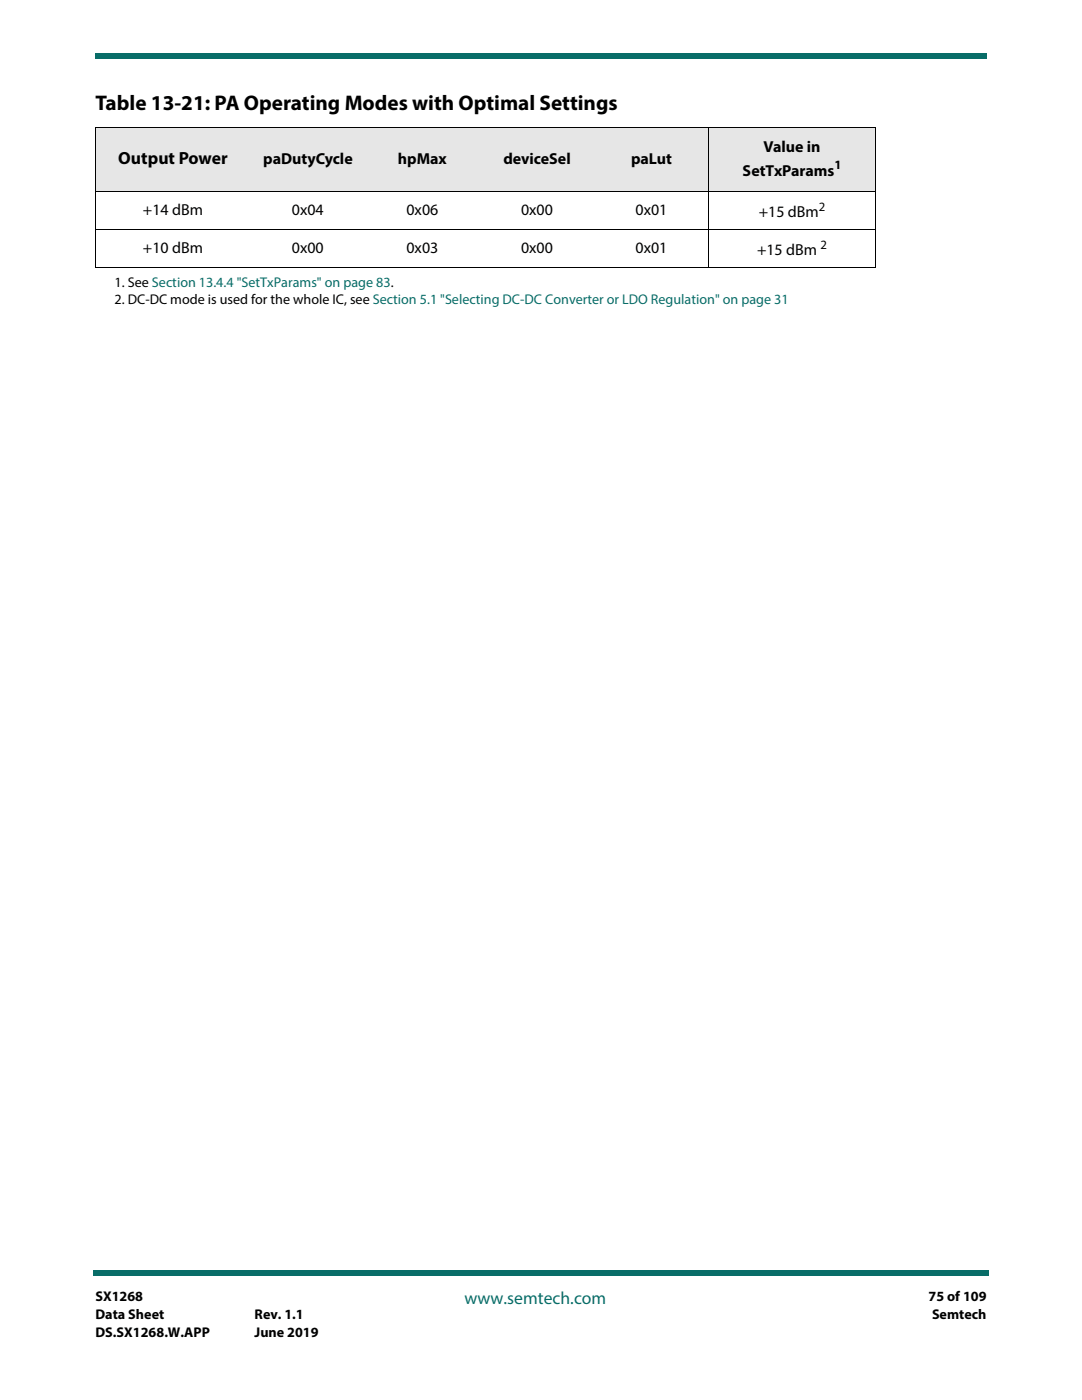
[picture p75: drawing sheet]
<svg xmlns="http://www.w3.org/2000/svg" width="216mm" height="279mm" viewBox="0 0 216 279" stroke-linecap="round" stroke-linejoin="round" font-family="sans-serif">
<defs><g id="words">
<text font-size="4.2" x="19" y="21.9">Table 13-21: PA Operating Modes with Optimal Settings</text>
<text font-size="3.5" x="23.6" y="32.8">Output Power</text>
<text font-size="3.5" fill="#086d68" x="92.7" y="260.2">www.semtech.com</text>
<g font-size="3.2">
<text x="52.5" y="32.7">paDutyCycle</text>
<text x="79.4" y="32.7">hpMax</text>
<text x="100.4" y="32.7">deviceSel</text>
<text x="125.9" y="32.7">paLut</text>
<text x="148.2" y="35.1">SetTxParams</text>
<text x="152.4" y="30.3">Value in</text>
<text x="28.5" y="42.9">+14 dBm</text>
<text x="58.3" y="42.9">0x04</text>
<text x="81.1" y="42.9">0x06</text>
<text x="104" y="42.9">0x00</text>
<text x="126.8" y="42.9">0x01</text>
<text x="151.4" y="43.3">+15 dBm</text>
<text x="28.5" y="50.4">+10 dBm</text>
<text x="58.3" y="50.4">0x00</text>
<text x="81.1" y="50.4">0x03</text>
<text x="104" y="50.4">0x00</text>
<text x="126.8" y="50.4">0x01</text>
<text x="151.1" y="50.9">+15 dBm</text>
</g>
<g font-size="2.8">
<text x="22.9" y="57.2">1. See Section 13.4.4 &quot;SetTxParams&quot; on page 83.</text>
<text x="22.9" y="60.7">2. DC-DC mode is used for the whole IC, see Section 5.1 &quot;Selecting DC-DC Converter or LDO Regulation&quot; on page 31</text>
<text x="19" y="259.7">SX1268</text>
<text x="19" y="263.2">Data Sheet</text>
<text x="50.8" y="263.2">Rev. 1.1</text>
<text x="185.3" y="259.7">75 of 109</text>
<text x="186" y="263.2">Semtech</text>
<text x="19" y="266.7">DS.SX1268.W.APP</text>
<text x="50.8" y="266.7">June 2019</text>
</g>
<g font-size="2.5">
<text x="166.5" y="33.8">1</text>
<text x="163.4" y="42">2</text>
<text x="163.7" y="49.6">2</text>
</g>
</g></defs>
<g fill="#086d68">
<path d="M18.5 253.5h.5v1h-.5z"/>
<path d="M19 253.5h178.4v1h-178.4z"/>
</g>
<path d="M19 6.4h177.8v9.5h-177.8z" fill="#fff"/>
<g fill="#086d68">
<path d="M19 10.6v1z"/>
<path d="M19 10.6h177.8v1h-177.8z"/>
</g>
<g fill="#e6e6e6">
<path d="M19 25.4h31v12.8h-31z"/>
<path d="M50 25.4h22.9v12.8h-22.9z"/>
<path d="M72.9 25.4h22.8v12.8h-22.8z"/>
<path d="M95.7 25.4h22.9v12.8h-22.9z"/>
<path d="M118.6 25.4h22.8v12.8h-22.8z"/>
<path d="M141.4 25.4h33.2v12.8h-33.2z"/>
</g>
<path d="M19 25.4h155.7M19 38.2h155.7M19 25.5v27.8M141.4 25.3v28.1M174.6 25.5v27.8M19 45.8h155.7M19 53.3h155.7" fill="none" stroke="#000" stroke-width=".2"/>
<use href="#words"/>
</svg>
